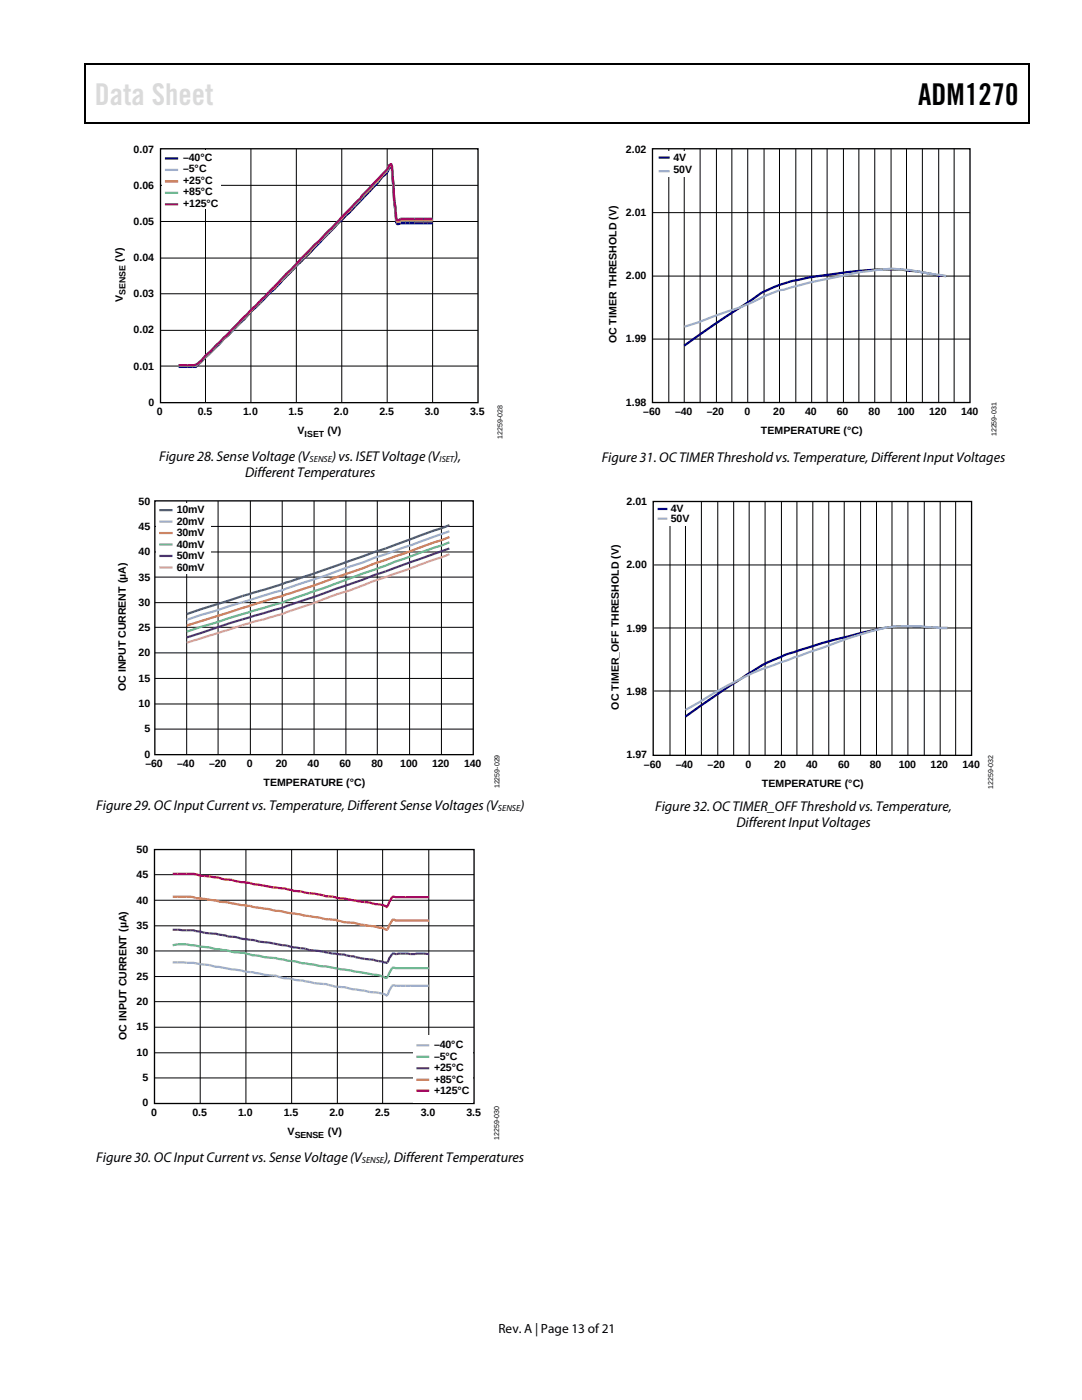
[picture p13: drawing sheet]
<svg xmlns="http://www.w3.org/2000/svg" width="216mm" height="279mm" viewBox="0 0 216 279" stroke-linecap="round" stroke-linejoin="round" font-family="sans-serif">
<defs><g id="words">
<text font-size="6" x="183.2" y="20.9">ADM1270</text>
<g font-size="2.8">
<text x="31.7" y="92">Figure 28. Sense Voltage (V</text>
<text x="48.9" y="95.2">Different Temperatures</text>
<text x="66.3" y="92">) vs. ISET Voltage (V</text>
<text x="90.6" y="92">),</text>
<text x="120.1" y="92.1">Figure 31. OCTIMER Thresholdvs. Temperature,DifferentInputVoltages</text>
<text x="19.2" y="161.7">Figure 29. OC Input Current vs. Temperature, Different Sense Voltages (V</text>
<text x="103.8" y="161.7">)</text>
<text x="130.7" y="161.8">Figure 32. OC TIMER_OFF Threshold vs. Temperature,</text>
<text x="146.9" y="165">Different Input Voltages</text>
<text x="19.2" y="231.9">Figure 30. OC Input Current vs. Sense Voltage (V</text>
<text x="76.7" y="231.9">), Different Temperatures</text>
</g>
<text font-size="2.7" x="99.4" y="266">Rev. A | Page 13 of 21</text>
<g font-size="2.1">
<text x="26.7" y="30.4">0.07</text>
<text x="36.5" y="32.1">–40°C</text>
<text x="36.5" y="34.4">–5°C</text>
<text x="124.9" y="30.4">2.02</text>
<text x="134.4" y="32.2">4V</text>
<text x="134.4" y="34.5">50V</text>
<text x="26.7" y="37.7">0.06</text>
<text x="36.5" y="36.6">+25°C</text>
<text x="36.5" y="38.9">+85°C</text>
<text x="36.5" y="41.2">+125°C</text>
<text x="26.7" y="44.9">0.05</text>
<text x="124.9" y="43.1">2.01</text>
<text x="24.5" y="52.2" transform="rotate(-90 24.5 52.2)">(V)</text>
<text x="26.7" y="52.1">0.04</text>
<text x="26.7" y="59.3">0.03</text>
<text x="124.9" y="55.7">2.00</text>
<text x="24.5" y="60.2" transform="rotate(-90 24.5 60.2)">V</text>
<text x="26.7" y="66.5">0.02</text>
<text x="123" y="68.5" transform="rotate(-90 123 68.5)">OC TIMER THRESHOLD (V)</text>
<text x="124.9" y="68.3">1.99</text>
<text x="26.7" y="73.7">0.01</text>
<text x="29.6" y="81">0</text>
<text x="31.3" y="82.9">0</text>
<text x="39.5" y="82.9">0.5</text>
<text x="48.5" y="82.9">1.0</text>
<text x="57.6" y="82.9">1.5</text>
<text x="66.6" y="82.9">2.0</text>
<text x="75.7" y="82.9">2.5</text>
<text x="84.8" y="82.9">3.0</text>
<text x="93.8" y="82.9">3.5</text>
<text x="124.9" y="81">1.98</text>
<text x="128.4" y="82.9">–60</text>
<text x="134.7" y="82.9">–40</text>
<text x="141" y="82.9">–20</text>
<text x="148.6" y="82.9">0</text>
<text x="154.3" y="82.9">20</text>
<text x="160.6" y="82.9">40</text>
<text x="167" y="82.9">60</text>
<text x="173.3" y="82.9">80</text>
<text x="179.1" y="82.9">100</text>
<text x="185.4" y="82.9">120</text>
<text x="191.8" y="82.9">140</text>
<text x="59.4" y="86.7">V</text>
<text x="65.3" y="86.7">(V)</text>
<text x="151.8" y="86.7">TEMPERATURE (°C)</text>
<text x="27.7" y="100.7">50</text>
<text x="125" y="100.8">2.01</text>
<text x="27.7" y="105.8">45</text>
<text x="35.3" y="102.4">10mV</text>
<text x="35.3" y="104.7">20mV</text>
<text x="35.3" y="107">30mV</text>
<text x="133.9" y="102.3">4V</text>
<text x="133.9" y="104.3">50V</text>
<text x="27.7" y="110.8">40</text>
<text x="35.3" y="109.3">40mV</text>
<text x="35.3" y="111.6">50mV</text>
<text x="35.3" y="113.9">60mV</text>
<text x="125" y="113.4">2.00</text>
<text x="27.7" y="115.9">35</text>
<text x="27.7" y="125.9">25</text>
<text x="27.7" y="120.9">30</text>
<text x="27.7" y="131">20</text>
<text x="125" y="126.1">1.99</text>
<text x="25.1" y="137.9" transform="rotate(-90 25.1 137.9)">OC INPUT CURRENT (µA)</text>
<text x="27.7" y="136">15</text>
<text x="27.7" y="141.1">10</text>
<text x="123.5" y="141.6" transform="rotate(-90 123.5 141.6)">OC TIMER_OFF THRESHOLD (V)</text>
<text x="125" y="138.7">1.98</text>
<text x="28.8" y="146.1">5</text>
<text x="28.8" y="151.2">0</text>
<text x="29" y="153.1">–60</text>
<text x="35.4" y="153.1">–40</text>
<text x="41.7" y="153.1">–20</text>
<text x="49.3" y="153.1">0</text>
<text x="55" y="153.1">20</text>
<text x="61.4" y="153.1">40</text>
<text x="67.7" y="153.1">60</text>
<text x="74.1" y="153.1">80</text>
<text x="79.9" y="153.1">100</text>
<text x="86.2" y="153.1">120</text>
<text x="92.6" y="153.1">140</text>
<text x="125" y="151.3">1.97</text>
<text x="128.5" y="153.3">–60</text>
<text x="134.8" y="153.3">–40</text>
<text x="141.2" y="153.3">–20</text>
<text x="148.7" y="153.3">0</text>
<text x="154.5" y="153.3">20</text>
<text x="160.9" y="153.3">40</text>
<text x="167.2" y="153.3">60</text>
<text x="173.6" y="153.3">80</text>
<text x="179.3" y="153.3">100</text>
<text x="185.7" y="153.3">120</text>
<text x="192.1" y="153.3">140</text>
<text x="52.6" y="156.9">TEMPERATURE (°C)</text>
<text x="152" y="157.1">TEMPERATURE (°C)</text>
<text x="27.3" y="170.3">50</text>
<text x="27.3" y="175.3">45</text>
<text x="27.3" y="185.4">35</text>
<text x="27.3" y="180.4">40</text>
<text x="27.3" y="190.5">30</text>
<text x="27.3" y="195.5">25</text>
<text x="27.3" y="200.6">20</text>
<text x="25.2" y="207.5" transform="rotate(-90 25.2 207.5)">OC INPUT CURRENT (µA)</text>
<text x="27.3" y="205.6">15</text>
<text x="86.6" y="209.2">–40°C</text>
<text x="27.3" y="210.7">10</text>
<text x="28.5" y="215.7">5</text>
<text x="86.6" y="211.5">–5°C</text>
<text x="86.6" y="213.8">+25°C</text>
<text x="28.5" y="220.8">0</text>
<text x="86.6" y="216.1">+85°C</text>
<text x="86.6" y="218.4">+125°C</text>
<text x="30.2" y="222.7">0</text>
<text x="38.4" y="222.7">0.5</text>
<text x="47.5" y="222.7">1.0</text>
<text x="56.6" y="222.7">1.5</text>
<text x="57.4" y="226.5">V</text>
<text x="65.4" y="226.5">(V)</text>
<text x="65.7" y="222.7">2.0</text>
<text x="74.8" y="222.7">2.5</text>
<text x="84" y="222.7">3.0</text>
<text x="93.1" y="222.7">3.5</text>
</g>
<g font-size="1.8">
<text x="25.1" y="58.8" transform="rotate(-90 25.1 58.8)">SENSE</text>
<text x="60.8" y="87.2">ISET</text>
<text x="61.8" y="92.2">SENSE</text>
<text x="87.7" y="92.2">ISET</text>
<text x="99.4" y="161.8">SENSE</text>
<text x="58.8" y="227.1">SENSE</text>
<text x="72.2" y="232.1">SENSE</text>
</g>
<g font-size="1.4">
<text x="100.3" y="87.6" transform="rotate(-90 100.3 87.6)">12259-028</text>
<text x="198.8" y="87.1" transform="rotate(-90 198.8 87.1)">12259-031</text>
<text x="99.7" y="157.4" transform="rotate(-90 99.7 157.4)">12259-029</text>
<text x="198.2" y="157.5" transform="rotate(-90 198.2 157.5)">12259-032</text>
<text x="99.6" y="227.5" transform="rotate(-90 99.6 227.5)">12259-030</text>
</g>
</g></defs>
<path d="M16.9 12.7h.2v1h-.2zM16.9 12.7h.2v.3h-.2zM82.5 12.7h.3v.3h-.3zM205.1 12.7h.3v1h-.3zM205.1 12.7h.3v.3h-.3zM16.9 24.4h.2v.2h-.2zM82.3 24.4h.2v.2h-.2zM205.1 24.4h.3v.2h-.3z" fill="#000"/>
<path d="M17 13.7v10.7M17.1 12.8h65.4M82.8 12.8h122.3M205.2 13.7v10.7M17.1 24.5h188" fill="none" stroke="#000" stroke-width=".25"/>
<path d="M32 37h63.4M41 29.7v50.7M50.1 29.7v50.7M59.1 29.7v50.7M68.2 29.7v50.7M77.3 29.7v50.7M86.3 29.7v50.7M32 58.6h63.4M32 51.5h63.4M32 44.2h63.4M32 73.1h63.4M32 65.9h63.4" fill="none" stroke="#000" stroke-width=".2"/>
<path d="M86.3 44.6h-6.4a.53 .53 0 0 1-.8 0l-.4-3.9a35.4 35.4 0 0 0-.6-7.3l-.5 .2a2.51 2.51 0 0 1-1.3 1.7l-.8 1.1-5.5 5.7-10.9 11-4.5 4.7-.5 .4-13.9 14-1.1 1h-3.5" fill="none" stroke="#000080" stroke-width=".44"/>
<path d="M86.3 44h-6.4a.48 .48 0 0 1-.7 .2l-.2-.5-.3-3.5a31.9 31.9 0 0 0-.6-7.2l-.5 .2a2.52 2.52 0 0 1-1.3 1.8l-.8 1-9.5 10-3.8 3.6-.3 .6-2.3 2.2-5 5.2-.5 .3-2.2 2.4-1.4 1.2-2.3 2.4-.8 1-7.2 7.1a2.25 2.25 0 0 1-1.8 1h-2.8" fill="none" stroke="#9dadca" stroke-width=".44"/>
<path d="M86.3 43.9h-6.4l-.6 .3a1.32 1.32 0 0 1-.3-1.2l-.3-2.9a35.4 35.4 0 0 0-.7-7.2l-.4 .2-.3 .7-1.8 2.1-5.9 6.2-15 15.4-14.4 14.5a1.75 1.75 0 0 1-1.8 1h-2.8" fill="none" stroke="#e99129" stroke-width=".44"/>
<path d="M86.3 43.7h-6.4a.48 .48 0 0 1-.7 .2l-.2-.6-.1-1.8-.2-1.5a32.1 32.1 0 0 0-.7-7.2 1.3 1.3 0 0 0-.7 1l-5.4 5.8-10.5 10.8-11.3 11.5-2.7 2.9-2.8 2.6-.8 1-4.6 4.5-3.6 .1" fill="none" stroke="#66b48b" stroke-width=".44"/>
<path d="M86.3 43.7h-6.4a.48 .48 0 0 1-.7 .2l-.2-.6-.1-1.8-.2-1.5a32.1 32.1 0 0 0-.7-7.2 1.3 1.3 0 0 0-.7 1l-5.1 5.2-.3 .6-8.2 8.5-1 .8-17.1 17.6-3.6 3.7-1 .7a4.8 4.8 0 0 1-2.3 2h-3.1" fill="none" stroke="#800080" stroke-width=".44"/>
<path d="M32.4 30h11.7v11.7h-11.7z" fill="#fff"/>
<path d="M32.9 31.6h2.6" fill="none" stroke="#000080" stroke-width=".44"/>
<path d="M32.9 33.9h2.6M89.7 106l-14.9 5.3-2.4 1-2.6 .8a378.9 378.9 0 0 1-24.1 7.9l-8.5 2.7" fill="none" stroke="#9dadca" stroke-width=".44"/>
<path d="M32.9 36.2h2.6" fill="none" stroke="#e99129" stroke-width=".44"/>
<path d="M32.9 38.5h2.6M89.7 108.2l-17.3 6.3a282.3 282.3 0 0 1-26.7 8.8l-8.5 2.8" fill="none" stroke="#66b48b" stroke-width=".44"/>
<path d="M32.9 40.8h2.6" fill="none" stroke="#800080" stroke-width=".44"/>
<path d="M32 29.7h63.4v50.7h-63.4zM30.9 100h63.5v50.6h-63.5z" fill="none" stroke="#000" stroke-width=".26"/>
<g fill="none" stroke="#000" stroke-width=".2">
<path d="M37.2 100v50.6M43.5 100v50.6M50 100v50.6M56.3 100v50.6M62.7 100v50.6M69 100v50.6M75.3 100v50.6M81.7 100v50.6M88.1 100v50.6M30.9 115.2h63.5M30.9 110.2h63.5M30.9 105.1h63.5"/>
<path d="M30.9 135.4h63.5M30.9 130.3h63.5M30.9 125.2h63.5M30.9 120.3h63.5M30.9 145.5h63.5M30.9 140.5h63.5"/>
</g>
<path d="M89.7 104.8l-10.9 4a608.9 608.9 0 0 1-35.9 11.9l-5.7 1.9" fill="none" stroke="#3a5d96" stroke-width=".44"/>
<path d="M89.7 107.2l-13.8 4.9a481.3 481.3 0 0 1-30.2 10.1l-8.5 2.6" fill="none" stroke="#fd853c" stroke-width=".44"/>
<path d="M89.7 109.5l-28.7 10.2a95.9 95.9 0 0 1-11.4 3.6l-12.4 3.9" fill="none" stroke="#583395" stroke-width=".44"/>
<path d="M89.7 110.6l-28.7 10.3a80.1 80.1 0 0 1-11.4 3.5l-12.4 3.9" fill="none" stroke="#f099a9" stroke-width=".44"/>
<path d="M31.2 100.4h10.9v14.2h-10.9z" fill="#fff"/>
<path d="M31.8 101.8h2.6" fill="none" stroke="#3a5d96" stroke-width=".44"/>
<path d="M31.8 104.1h2.6M34.5 192.1a39.4 39.4 0 0 1 7.3 .5l1.3 .4 10.6 1.6a7.1 7.1 0 0 1 3.1 .6l1.4 .1 4.5 .9 2.3 .2 1.9 .5 1.7 .1 1.9 .4 5.1 .7 1.5 .6 .3-.3 .8-1.7 .2-.1 7.2 .1" fill="none" stroke="#9dadca" stroke-width=".44"/>
<path d="M31.8 106.4h2.6M34.5 179h3.6l1 .2 3.6 .5 1 .2 1.3 .1 3.1 .6 5.6 .8 1.3 .4 1.3 .1 1.9 .4 5.5 .8 1.3 .3 1.9 .1 1.7 .6 1.9 .1 1.3 .3a18.8 18.8 0 0 1 5.3 1.1l.2-.1 .4-.9 .7-1.1 .5 .2h6.7" fill="none" stroke="#fd853c" stroke-width=".44"/>
<path d="M31.8 108.7h2.6M34.5 188.6a11.3 11.3 0 0 1 4.6 .1l5.9 .9 1.8 .4 1.8 .1 1.8 .6 4.6 .5 5.4 1 9.6 1.5 5.6 .9 1.3 .6a.9 .9 0 0 0 .8-1l.7-1.1 7.2 .1" fill="none" stroke="#66b48b" stroke-width=".44"/>
<path d="M31.8 111h2.6M34.5 185.6h4.1l2.2 .6 2.3 .2 2.3 .5 1.9 .2 .8 .2 2.8 .4 .8 .2 2 .2 4.9 1 2.3 .2 .8 .3 2 .2a20.9 20.9 0 0 0 4.9 .7l4.1 .9 1.9 .1 2.5 .7 1.3-1.9 7.2 .1" fill="none" stroke="#583395" stroke-width=".44"/>
<path d="M31.8 113.2h2.6" fill="none" stroke="#f099a9" stroke-width=".44"/>
<path d="M30.8 169.5h63.8v50.7h-63.8z" fill="none" stroke="#000" stroke-width=".26"/>
<g fill="none" stroke="#000" stroke-width=".2">
<path d="M30.8 179.7h63.8M30.8 174.6h63.8M39.9 169.5v50.7M49.1 169.5v50.7M58.2 169.5v50.7M67.3 169.5v50.7M76.3 169.5v50.7M85.6 169.5v50.7M30.8 199.9h63.8M30.8 194.9h63.8M30.8 189.8h63.8M30.8 184.8h63.8"/>
<path d="M30.8 215.1h63.8M30.8 210.1h63.8M30.8 205h63.8"/>
</g>
<path d="M34.5 174.4h4.1l1.4 .3 3.1 .4 1.4 .3 1.8 .2 1.8 .5 1.9 .1 4.6 .9 2.2 .2 1.8 .5 4.1 .5 2.3 .6 8.7 1.2 2.7 .5 .7 .4 .3-.3 .8-1.7h.2h7.2" fill="none" stroke="#db0029" stroke-width=".44"/>
<path d="M82.5 206.6h11.8v13.4h-11.8z" fill="#fff"/>
<path d="M188.8 55.1l-3-.4a39.1 39.1 0 0 0-7.8-1.1l-2.9 .3a141.6 141.6 0 0 0-16 3.1l-2.7 .8-.9 .1-3.6 1.5a38.3 38.3 0 0 1-6.9 2.8l-5.7 2.1-2.8 .9M83.1 208.6h2.5" fill="none" stroke="#9dadca" stroke-width=".44"/>
<path d="M83.1 210.9h2.5" fill="none" stroke="#66b48b" stroke-width=".44"/>
<path d="M83.1 213.2h2.5" fill="none" stroke="#583395" stroke-width=".44"/>
<path d="M83.1 215.5h2.5" fill="none" stroke="#fd853c" stroke-width=".44"/>
<path d="M83.1 217.7h2.5" fill="none" stroke="#db0029" stroke-width=".44"/>
<path d="M130.2 29.7h63.4v50.6h-63.4z" fill="none" stroke="#000" stroke-width=".26"/>
<g fill="none" stroke="#000" stroke-width=".2">
<path d="M133.5 29.7v50.6M136.5 29.7v50.6M139.7 29.7v50.6M143 29.7v50.6M146 29.7v50.6M149.2 29.7v50.6M152.5 29.7v50.6M155.5 29.7v50.6M158.8 29.7v50.6M162 29.7v50.6M165 29.7v50.6M168.3 29.7v50.6"/>
<path d="M171.4 29.7v50.6M174.5 29.7v50.6M177.8 29.7v50.6M180.9 29.7v50.6M184 29.7v50.6M187.3 29.7v50.6M190.4 29.7v50.6M130.2 42.4h63.4M130.2 55.1h63.4M130.2 67.7h63.4"/>
</g>
<path d="M188.8 55.1l-1.5-.1a40 40 0 0 0-11.2-1.2 108.7 108.7 0 0 0-18 2.3 24.2 24.2 0 0 0-9.2 4.5l-6.6 4.3-5.8 4.1" fill="none" stroke="#000080" stroke-width=".44"/>
<path d="M130.9 30.1h8v5h-8z" fill="#fff"/>
<path d="M131.4 31.4h2.2M189.1 125.3l-3-.1a33.9 33.9 0 0 0-14.2 1.1l-2.6 .7a94.6 94.6 0 0 0-14.9 4.7 25.1 25.1 0 0 0-5.3 2.9l-12.3 8.4" fill="none" stroke="#000080" stroke-width=".44"/>
<path d="M131.4 34.2h2.2M189.1 125.3h-1.5a42.8 42.8 0 0 0-11.2 0l-2.1 .6a86.2 86.2 0 0 0-10.2 3.4l-6.7 2.4a66.4 66.4 0 0 0-17.8 8.4l-2.8 1.6" fill="none" stroke="#9dadca" stroke-width=".44"/>
<g fill="none" stroke="#000" stroke-width=".2">
<path d="M130.5 112.7h63.4M133.7 100.2v50.5M136.8 100.2v50.5M140 100.2v50.5M143.2 100.2v50.5M146.4 100.2v50.5M149.5 100.2v50.5M152.7 100.2v50.5M155.9 100.2v50.5M159 100.2v50.5M162.2 100.2v50.5M165.4 100.2v50.5"/>
<path d="M168.5 100.2v50.5M171.7 100.2v50.5M174.9 100.2v50.5M178 100.2v50.5M181.2 100.2v50.5M184.4 100.2v50.5M187.6 100.2v50.5M190.7 100.2v50.5M130.5 137.9h63.4M130.5 125.3h63.4"/>
</g>
<path d="M130.7 100.1h7.8v4.9h-7.8z" fill="#fff"/>
<path d="M131.2 101.6h2" fill="none" stroke="#000080" stroke-width=".44"/>
<path d="M131.2 103.5h2" fill="none" stroke="#9dadca" stroke-width=".44"/>
<path d="M130.3 100.1h63.6v50.6h-63.6z" fill="none" stroke="#000" stroke-width=".26"/>
<use href="#words"/>
</svg>
